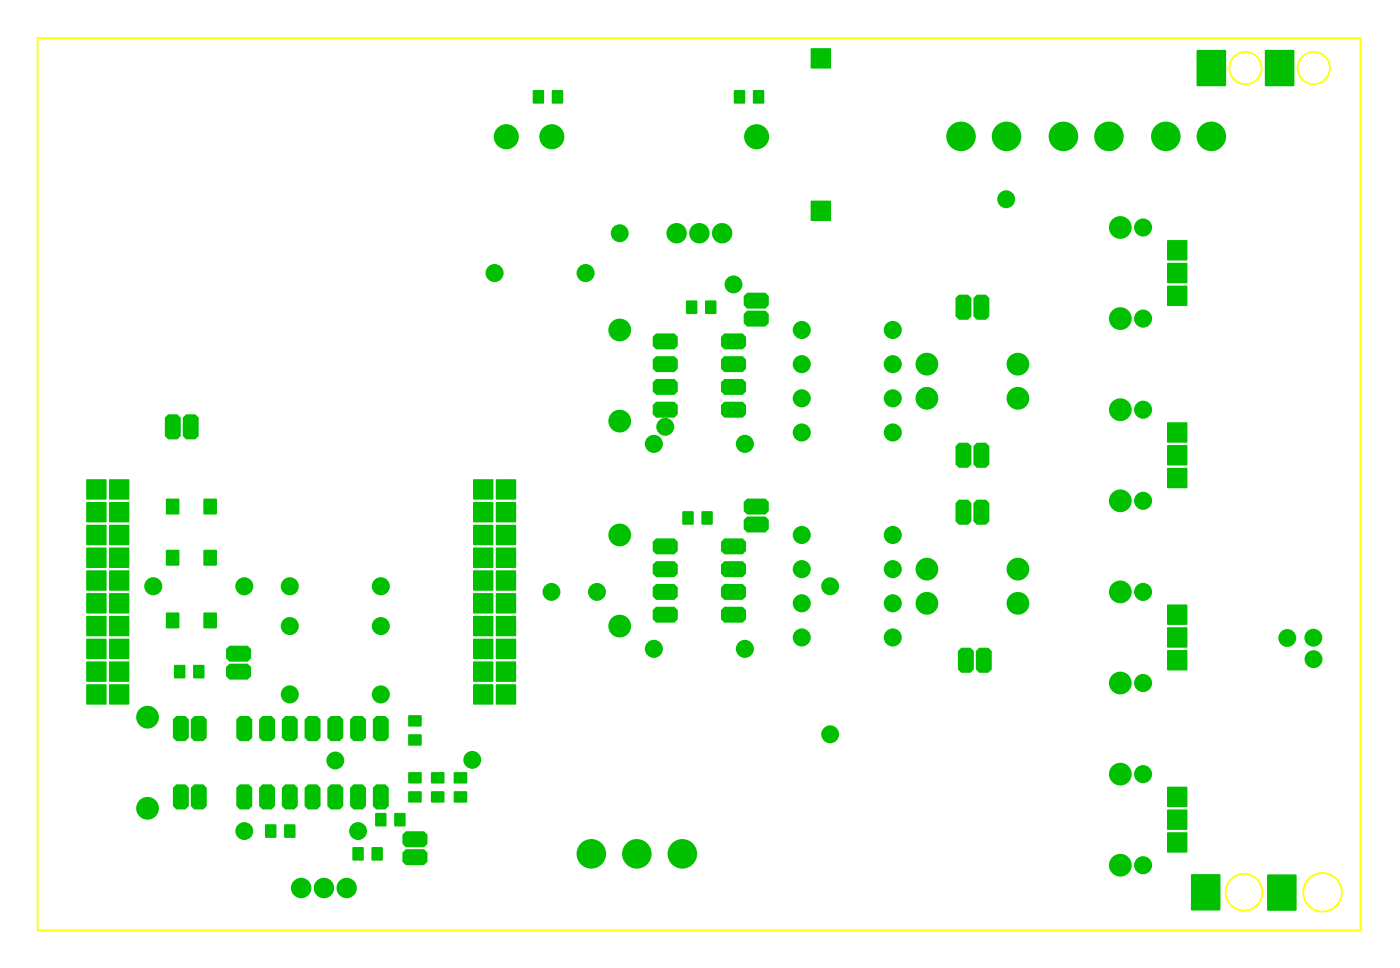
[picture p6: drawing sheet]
<svg xmlns="http://www.w3.org/2000/svg" width="156mm" height="108mm" viewBox="0 0 156 108" stroke-linecap="round" stroke-linejoin="round" font-family="sans-serif">
<g fill="#00c000">
<path d="M9.6 53.5h2.3v2.2h-2.3z" fill-rule="evenodd"/>
<path d="M9.6 56h2.3v2.2h-2.3z" fill-rule="evenodd"/>
<path d="M9.6 58.5h2.3v2.3h-2.3z" fill-rule="evenodd"/>
<path d="M9.6 61.1h2.3v2.2h-2.3z" fill-rule="evenodd"/>
<path d="M9.6 63.6h2.3v2.2h-2.3z" fill-rule="evenodd"/>
<path d="M9.6 66.2h2.3v2.2h-2.3z" fill-rule="evenodd"/>
<path d="M9.6 68.7h2.3v2.2h-2.3z" fill-rule="evenodd"/>
<path d="M9.6 71.2h2.3v2.3h-2.3z" fill-rule="evenodd"/>
<path d="M9.6 73.8h2.3v2.2h-2.3z" fill-rule="evenodd"/>
<path d="M9.6 76.3h2.3v2.2h-2.3z" fill-rule="evenodd"/>
<path d="M12.2 76.3h2.2v2.2h-2.2z" fill-rule="evenodd"/>
<path d="M12.2 73.8h2.2v2.2h-2.2z" fill-rule="evenodd"/>
<path d="M12.2 71.2h2.2v2.3h-2.2z" fill-rule="evenodd"/>
<path d="M12.2 68.7h2.2v2.2h-2.2z" fill-rule="evenodd"/>
<path d="M12.2 66.2h2.2v2.2h-2.2z" fill-rule="evenodd"/>
<path d="M12.2 63.6h2.2v2.2h-2.2z" fill-rule="evenodd"/>
<path d="M12.2 61.1h2.2v2.2h-2.2z" fill-rule="evenodd"/>
<path d="M12.2 58.5h2.2v2.3h-2.2z" fill-rule="evenodd"/>
<path d="M12.2 56h2.2v2.2h-2.2z" fill-rule="evenodd"/>
<path d="M12.2 53.5h2.2v2.2h-2.2z" fill-rule="evenodd"/>
<path d="M52.8 53.5h2.2v2.2h-2.2z" fill-rule="evenodd"/>
<path d="M52.8 56h2.2v2.2h-2.2z" fill-rule="evenodd"/>
<path d="M52.8 58.5h2.2v2.3h-2.2z" fill-rule="evenodd"/>
<path d="M52.8 61.1h2.2v2.2h-2.2z" fill-rule="evenodd"/>
<path d="M52.8 63.6h2.2v2.2h-2.2z" fill-rule="evenodd"/>
<path d="M52.8 66.2h2.2v2.2h-2.2z" fill-rule="evenodd"/>
<path d="M52.8 68.7h2.2v2.2h-2.2z" fill-rule="evenodd"/>
<path d="M52.8 71.2h2.2v2.3h-2.2z" fill-rule="evenodd"/>
<path d="M52.8 73.8h2.2v2.2h-2.2z" fill-rule="evenodd"/>
<path d="M52.8 76.3h2.2v2.2h-2.2z" fill-rule="evenodd"/>
<path d="M55.4 76.3h2.2v2.2h-2.2z" fill-rule="evenodd"/>
<path d="M55.4 73.8h2.2v2.2h-2.2z" fill-rule="evenodd"/>
<path d="M55.4 71.2h2.2v2.3h-2.2z" fill-rule="evenodd"/>
<path d="M55.4 68.7h2.2v2.2h-2.2z" fill-rule="evenodd"/>
<path d="M55.4 66.2h2.2v2.2h-2.2z" fill-rule="evenodd"/>
<path d="M55.4 63.6h2.2v2.2h-2.2z" fill-rule="evenodd"/>
<path d="M55.4 61.1h2.2v2.2h-2.2z" fill-rule="evenodd"/>
<path d="M55.4 58.5h2.2v2.3h-2.2z" fill-rule="evenodd"/>
<path d="M55.4 56h2.2v2.2h-2.2z" fill-rule="evenodd"/>
<path d="M55.4 53.5h2.2v2.2h-2.2z" fill-rule="evenodd"/>
<path d="M26.8 87.5h1l.4 .3v2.1l-.4 .4h-1l-.4-.4v-2.1z" fill-rule="evenodd"/>
<path d="M28.9 87.8l.4-.3h1l.4 .3v2.1l-.4 .4h-1l-.4-.4z" fill-rule="evenodd"/>
<path d="M31.5 87.8l.3-.3h1.1l.3 .3v2.1l-.3 .4h-1.1l-.3-.4z" fill-rule="evenodd"/>
<path d="M34 87.8l.4-.3h1l.4 .3v2.1l-.4 .4h-1l-.4-.4z" fill-rule="evenodd"/>
<path d="M36.5 87.8l.4-.3h1l.4 .3v2.1l-.4 .4h-1l-.4-.4z" fill-rule="evenodd"/>
<path d="M39.5 87.5h1l.4 .3v2.1l-.4 .4h-1l-.4-.4v-2.1z" fill-rule="evenodd"/>
<path d="M41.6 87.8l.4-.3h1l.4 .3v2.1l-.4 .4h-1l-.4-.4z" fill-rule="evenodd"/>
<path d="M41.6 80.2l.4-.4h1l.4 .4v2.1l-.4 .3h-1l-.4-.3z" fill-rule="evenodd"/>
<path d="M39.1 80.2l.4-.4h1l.4 .4v2.1l-.4 .3h-1l-.4-.3z" fill-rule="evenodd"/>
<path d="M36.5 80.2l.4-.4h1l.4 .4v2.1l-.4 .3h-1l-.4-.3z" fill-rule="evenodd"/>
<path d="M34 80.2l.4-.4h1l.4 .4v2.1l-.4 .3h-1l-.4-.3z" fill-rule="evenodd"/>
<path d="M31.5 80.2l.3-.4h1.1l.3 .4v2.1l-.3 .3h-1.1l-.3-.3z" fill-rule="evenodd"/>
<path d="M28.9 80.2l.4-.4h1l.4 .4v2.1l-.4 .3h-1l-.4-.3z" fill-rule="evenodd"/>
<path d="M26.4 80.2l.4-.4h1l.4 .4v2.1l-.4 .3h-1l-.4-.3z" fill-rule="evenodd"/>
<path d="M45.6 88.3h1.4v1.2h-1.4z" fill-rule="evenodd"/>
<path d="M45.6 86.1h1.4v1.2h-1.4z" fill-rule="evenodd"/>
<path d="M45.6 81.9h1.4v1.2h-1.4z" fill-rule="evenodd"/>
<path d="M45.6 79.8h1.4v1.2h-1.4z" fill-rule="evenodd"/>
<path d="M21.7 87.5h1l.4 .3v2.1l-.4 .4h-1l-.4-.4v-2.1z" fill-rule="evenodd"/>
<path d="M19.7 87.5h1l.4 .3v2.1l-.4 .4h-1l-.4-.4v-2.1z" fill-rule="evenodd"/>
<path d="M19.3 80.2l.4-.4h1l.4 .4v2.1l-.4 .3h-1l-.4-.3z" fill-rule="evenodd"/>
<path d="M21.3 80.2l.4-.4h1l.4 .4v2.1l-.4 .3h-1l-.4-.3z" fill-rule="evenodd"/>
<path d="M39.4 94.5h1.2v1.4h-1.2z" fill-rule="evenodd"/>
<path d="M41.5 94.5h1.2v1.4h-1.2z" fill-rule="evenodd"/>
<path d="M45.3 94.7h2l.4 .4v1l-.4 .4h-2l-.4-.4v-1z" fill-rule="evenodd"/>
<path d="M45.3 92.7h2l.4 .4v1l-.4 .4h-2l-.4-.4v-1z" fill-rule="evenodd"/>
<path d="M44 90.7h1.2v1.4h-1.2z" fill-rule="evenodd"/>
<path d="M41.9 90.7h1.2v1.4h-1.2z" fill-rule="evenodd"/>
<path d="M48.1 88.3h1.5v1.2h-1.5z" fill-rule="evenodd"/>
<path d="M48.1 86.1h1.5v1.2h-1.5z" fill-rule="evenodd"/>
<path d="M50.7 88.3h1.4v1.2h-1.4z" fill-rule="evenodd"/>
<path d="M50.7 86.1h1.4v1.2h-1.4z" fill-rule="evenodd"/>
<path d="M21.6 74.2h1.2v1.4h-1.2z" fill-rule="evenodd"/>
<path d="M19.5 74.2h1.2v1.4h-1.2z" fill-rule="evenodd"/>
<path d="M18.5 68.3h1.5v1.8l-1.5-.1z" fill-rule="evenodd"/>
<path d="M22.7 68.3h1.5v1.8l-1.5-.1z" fill-rule="evenodd"/>
<path d="M76.6 33.5h1.2v1.5h-1.2z" fill-rule="evenodd"/>
<path d="M78.7 33.5h1.2v1.5h-1.2z" fill-rule="evenodd"/>
<path d="M107 32.9h1.1l.3 .3v2.1l-.3 .4h-1.1l-.3-.4v-2.1z" fill-rule="evenodd"/>
<path d="M109 32.9h1.1l.3 .3v2.1l-.3 .4h-1.1l-.3-.4v-2.1z" fill-rule="evenodd"/>
<path d="M107 49.4h1.1l.3 .3v2.1l-.3 .4h-1.1l-.3-.4v-2.1z" fill-rule="evenodd"/>
<path d="M109 49.4h1.1l.3 .3v2.1l-.3 .4h-1.1l-.3-.4v-2.1z" fill-rule="evenodd"/>
<path d="M83 33l.4-.4h2l.4 .4v1l-.4 .4h-2l-.4-.4z" fill-rule="evenodd"/>
<path d="M83 35l.4-.4h2l.4 .4v1l-.4 .4h-2l-.4-.4z" fill-rule="evenodd"/>
<path d="M130.3 67.4h2.2v2.3h-2.2z" fill-rule="evenodd"/>
<path d="M130.3 70h2.2v2.2h-2.2z" fill-rule="evenodd"/>
<path d="M130.3 72.5h2.2v2.2h-2.2z" fill-rule="evenodd"/>
<path d="M130.3 87.8h2.2v2.2h-2.2z" fill-rule="evenodd"/>
<path d="M130.3 90.3h2.2v2.2h-2.2z" fill-rule="evenodd"/>
<path d="M130.3 92.8h2.2v2.3h-2.2z" fill-rule="evenodd"/>
<path d="M130.3 26.8h2.2v2.2h-2.2z" fill-rule="evenodd"/>
<path d="M130.3 29.3h2.2v2.3h-2.2z" fill-rule="evenodd"/>
<path d="M130.3 31.9h2.2v2.2h-2.2z" fill-rule="evenodd"/>
<path d="M130.3 47.1h2.2v2.2h-2.2z" fill-rule="evenodd"/>
<path d="M130.3 49.7h2.2v2.2h-2.2z" fill-rule="evenodd"/>
<path d="M130.3 52.2h2.2v2.2h-2.2z" fill-rule="evenodd"/>
<path d="M81.9 10.1h1.2v1.4h-1.2z" fill-rule="evenodd"/>
<path d="M84.1 10.1h1.2v1.4h-1.2z" fill-rule="evenodd"/>
<path d="M61.6 10.1h1.2v1.4h-1.2z" fill-rule="evenodd"/>
<path d="M59.5 10.1h1.2v1.4h-1.2z" fill-rule="evenodd"/>
<path d="M141.2 5.6h3.3l-.1 4h-3.2z" fill-rule="evenodd"/>
<path d="M133.6 5.6h3.2v4h-3.2z" fill-rule="evenodd"/>
<path d="M22.7 61.3h1.5v1.8l-1.5-.1z" fill-rule="evenodd"/>
<path d="M18.5 61.3h1.5v1.8l-1.5-.1z" fill-rule="evenodd"/>
<path d="M18.5 55.6h1.5v1.8l-1.5-.1z" fill-rule="evenodd"/>
<path d="M22.7 55.6h1.5v1.8l-1.5-.1z" fill-rule="evenodd"/>
<path d="M20.4 46.6l.4-.4h1l.4 .4v2l-.4 .4h-1l-.4-.4z" fill-rule="evenodd"/>
<path d="M18.4 46.6l.4-.4h1l.4 .4v2l-.4 .4h-1l-.4-.4z" fill-rule="evenodd"/>
<path d="M25.6 72h2l.4 .4v1l-.4 .4h-2l-.4-.4v-1z" fill-rule="evenodd"/>
<path d="M25.6 74h2l.4 .4v1l-.4 .4h-2l-.4-.4v-1z" fill-rule="evenodd"/>
<path d="M31.7 91.9h1.2v1.5h-1.2z" fill-rule="evenodd"/>
<path d="M29.6 91.9h1.2v1.5h-1.2z" fill-rule="evenodd"/>
<path d="M141.5 97.6h3.2v3.9h-3.2z" fill-rule="evenodd"/>
<path d="M133 97.5h3.2v4h-3.2z" fill-rule="evenodd"/>
<path d="M90.5 22.4h2.2v2.2h-2.2z" fill-rule="evenodd"/>
<path d="M90.5 5.4h2.2v2.2h-2.2z" fill-rule="evenodd"/>
<path d="M83.4 55.6h2l.4 .4v1l-.4 .4h-2l-.4-.4v-1z" fill-rule="evenodd"/>
<path d="M83.4 57.6h2l.4 .4v1l-.4 .4h-2l-.4-.4v-1z" fill-rule="evenodd"/>
<path d="M73.2 37.2h2.1l.4 .4v1l-.4 .4h-2.1l-.3-.4v-1z" fill-rule="evenodd"/>
<path d="M73.2 39.7h2.1l.4 .4v1l-.4 .4h-2.1l-.3-.4v-1z" fill-rule="evenodd"/>
<path d="M73.2 42.3h2.1l.4 .3v1.1l-.4 .3h-2.1l-.3-.3v-1.1z" fill-rule="evenodd"/>
<path d="M73.2 44.8h2.1l.4 .4v1l-.4 .4h-2.1l-.3-.4v-1z" fill-rule="evenodd"/>
<path d="M80.5 45.2l.4-.4h2l.4 .4v1l-.4 .4h-2l-.4-.4z" fill-rule="evenodd"/>
<path d="M80.9 42.3h2l.4 .3v1.1l-.4 .3h-2l-.4-.3v-1.1z" fill-rule="evenodd"/>
<path d="M80.9 39.7h2l.4 .4v1l-.4 .4h-2l-.4-.4v-1z" fill-rule="evenodd"/>
<path d="M80.9 37.2h2l.4 .4v1l-.4 .4h-2l-.4-.4v-1z" fill-rule="evenodd"/>
<path d="M73.2 60h2.1l.4 .4v1l-.4 .4h-2.1l-.3-.4v-1z" fill-rule="evenodd"/>
<path d="M73.2 62.6h2.1l.4 .4v1l-.4 .4h-2.1l-.3-.4v-1z" fill-rule="evenodd"/>
<path d="M73.2 65.1h2.1l.4 .4v1l-.4 .4h-2.1l-.3-.4v-1z" fill-rule="evenodd"/>
<path d="M73.2 67.7h2.1l.4 .3v1.1l-.4 .3h-2.1l-.3-.3v-1.1z" fill-rule="evenodd"/>
<path d="M80.5 68l.4-.3h2l.4 .3v1.1l-.4 .3h-2l-.4-.3z" fill-rule="evenodd"/>
<path d="M80.9 65.1h2l.4 .4v1l-.4 .4h-2l-.4-.4v-1z" fill-rule="evenodd"/>
<path d="M80.9 62.6h2l.4 .4v1l-.4 .4h-2l-.4-.4v-1z" fill-rule="evenodd"/>
<path d="M80.9 60h2l.4 .4v1l-.4 .4h-2l-.4-.4v-1z" fill-rule="evenodd"/>
<path d="M107.3 72.2h1l.4 .4v2l-.4 .4h-1l-.4-.4v-2z" fill-rule="evenodd"/>
<path d="M109.3 72.2h1l.4 .4v2l-.4 .4h-1l-.4-.4v-2z" fill-rule="evenodd"/>
<path d="M107 55.7h1.1l.3 .4v2l-.3 .4h-1.1l-.3-.4v-2z" fill-rule="evenodd"/>
<path d="M109 55.7h1.1l.3 .4v2l-.3 .4h-1.1l-.3-.4v-2z" fill-rule="evenodd"/>
<path d="M78.3 57h1.2v1.5h-1.2z" fill-rule="evenodd"/>
<path d="M76.2 57h1.2v1.5h-1.2z" fill-rule="evenodd"/>
<circle cx="40" cy="92.7" r="1"/>
<circle cx="27.3" cy="92.7" r="1"/>
<circle cx="112.3" cy="22.2" r="1"/>
<circle cx="52.7" cy="84.7" r="1"/>
<circle cx="37.4" cy="84.8" r="1"/>
<circle cx="146.6" cy="71.1" r="1"/>
<circle cx="74.3" cy="47.6" r="1"/>
<circle cx="81.9" cy="31.7" r="1"/>
<circle cx="66.6" cy="66" r="1"/>
<circle cx="61.6" cy="66" r="1"/>
<circle cx="92.7" cy="81.9" r="1"/>
<circle cx="92.7" cy="65.4" r="1"/>
<circle cx="69.2" cy="26" r="1"/>
<circle cx="143.7" cy="71.2" r="1"/>
<circle cx="146.6" cy="73.5" r="1"/>
<circle cx="76.2" cy="95.2" r="1.65"/>
<circle cx="71.1" cy="95.2" r="1.65"/>
<circle cx="66" cy="95.2" r="1.65"/>
<circle cx="42.5" cy="77.4" r="1.01"/>
<circle cx="32.3" cy="77.4" r="1.01"/>
<circle cx="16.5" cy="80" r="1.27"/>
<circle cx="16.5" cy="90.1" r="1.27"/>
<circle cx="99.7" cy="36.8" r="1.01"/>
<circle cx="89.5" cy="36.8" r="1.01"/>
<circle cx="89.5" cy="40.6" r="1.01"/>
<circle cx="99.7" cy="40.6" r="1.01"/>
<circle cx="113.6" cy="40.6" r="1.27"/>
<circle cx="103.5" cy="40.6" r="1.27"/>
<circle cx="99.7" cy="44.4" r="1.01"/>
<circle cx="89.5" cy="44.4" r="1.01"/>
<circle cx="89.5" cy="48.2" r="1.01"/>
<circle cx="99.7" cy="48.2" r="1.01"/>
<circle cx="113.6" cy="44.4" r="1.27"/>
<circle cx="103.5" cy="44.4" r="1.27"/>
<circle cx="69.2" cy="47" r="1.27"/>
<circle cx="69.2" cy="36.8" r="1.27"/>
<circle cx="73" cy="49.5" r="1.01"/>
<circle cx="83.1" cy="49.5" r="1.01"/>
<circle cx="125.1" cy="76.2" r="1.27"/>
<circle cx="125.1" cy="66" r="1.27"/>
<circle cx="127.6" cy="76.2" r="1.01"/>
<circle cx="127.6" cy="66" r="1.01"/>
<circle cx="127.6" cy="96.5" r="1.01"/>
<circle cx="127.6" cy="86.3" r="1.01"/>
<circle cx="125.1" cy="96.5" r="1.27"/>
<circle cx="125.1" cy="86.3" r="1.27"/>
<circle cx="125.1" cy="35.5" r="1.27"/>
<circle cx="125.1" cy="25.4" r="1.27"/>
<circle cx="127.6" cy="35.5" r="1.01"/>
<circle cx="127.6" cy="25.4" r="1.01"/>
<circle cx="127.6" cy="55.9" r="1.01"/>
<circle cx="127.6" cy="45.7" r="1.01"/>
<circle cx="125.1" cy="55.9" r="1.27"/>
<circle cx="125.1" cy="45.7" r="1.27"/>
<circle cx="56.5" cy="15.3" r="1.4"/>
<circle cx="61.6" cy="15.3" r="1.4"/>
<circle cx="84.5" cy="15.3" r="1.4"/>
<circle cx="32.3" cy="65.4" r="1.01"/>
<circle cx="42.5" cy="65.4" r="1.01"/>
<circle cx="32.3" cy="69.8" r="1.01"/>
<circle cx="42.5" cy="69.8" r="1.01"/>
<circle cx="135.2" cy="15.2" r="1.65"/>
<circle cx="130.1" cy="15.2" r="1.65"/>
<circle cx="118.7" cy="15.2" r="1.65"/>
<circle cx="123.8" cy="15.2" r="1.65"/>
<circle cx="107.3" cy="15.2" r="1.65"/>
<circle cx="112.4" cy="15.2" r="1.65"/>
<circle cx="65.4" cy="30.5" r="1.01"/>
<circle cx="55.2" cy="30.5" r="1.01"/>
<circle cx="27.3" cy="65.4" r="1.01"/>
<circle cx="17.1" cy="65.4" r="1.01"/>
<circle cx="73" cy="72.4" r="1.01"/>
<circle cx="83.1" cy="72.4" r="1.01"/>
<circle cx="69.2" cy="69.8" r="1.27"/>
<circle cx="69.2" cy="59.7" r="1.27"/>
<circle cx="113.6" cy="67.3" r="1.27"/>
<circle cx="103.5" cy="67.3" r="1.27"/>
<circle cx="113.6" cy="63.5" r="1.27"/>
<circle cx="103.5" cy="63.5" r="1.27"/>
<circle cx="89.5" cy="71.1" r="1.01"/>
<circle cx="99.7" cy="71.1" r="1.01"/>
<circle cx="99.7" cy="67.3" r="1.01"/>
<circle cx="89.5" cy="67.3" r="1.01"/>
<circle cx="89.5" cy="63.5" r="1.01"/>
<circle cx="99.7" cy="63.5" r="1.01"/>
<circle cx="99.7" cy="59.7" r="1.01"/>
<circle cx="89.5" cy="59.7" r="1.01"/>
<circle cx="38.7" cy="99" r="1.14"/>
<circle cx="33.6" cy="99" r="1.14"/>
<circle cx="36.2" cy="99" r="1.14"/>
<circle cx="75.5" cy="26" r="1.14"/>
<circle cx="80.6" cy="26" r="1.14"/>
<circle cx="78.1" cy="26" r="1.14"/>
</g>
<g fill="none" stroke="#ff0" stroke-width=".2">
<path d="M4.2 4.2h147.7v99.6h-147.7z"/>
<circle cx="139" cy="7.6" r="1.8"/>
<circle cx="146.6" cy="7.6" r="1.8"/>
<circle cx="138.9" cy="99.5" r="2.05"/>
<circle cx="147.6" cy="99.5" r="2.15"/>
</g>
</svg>
